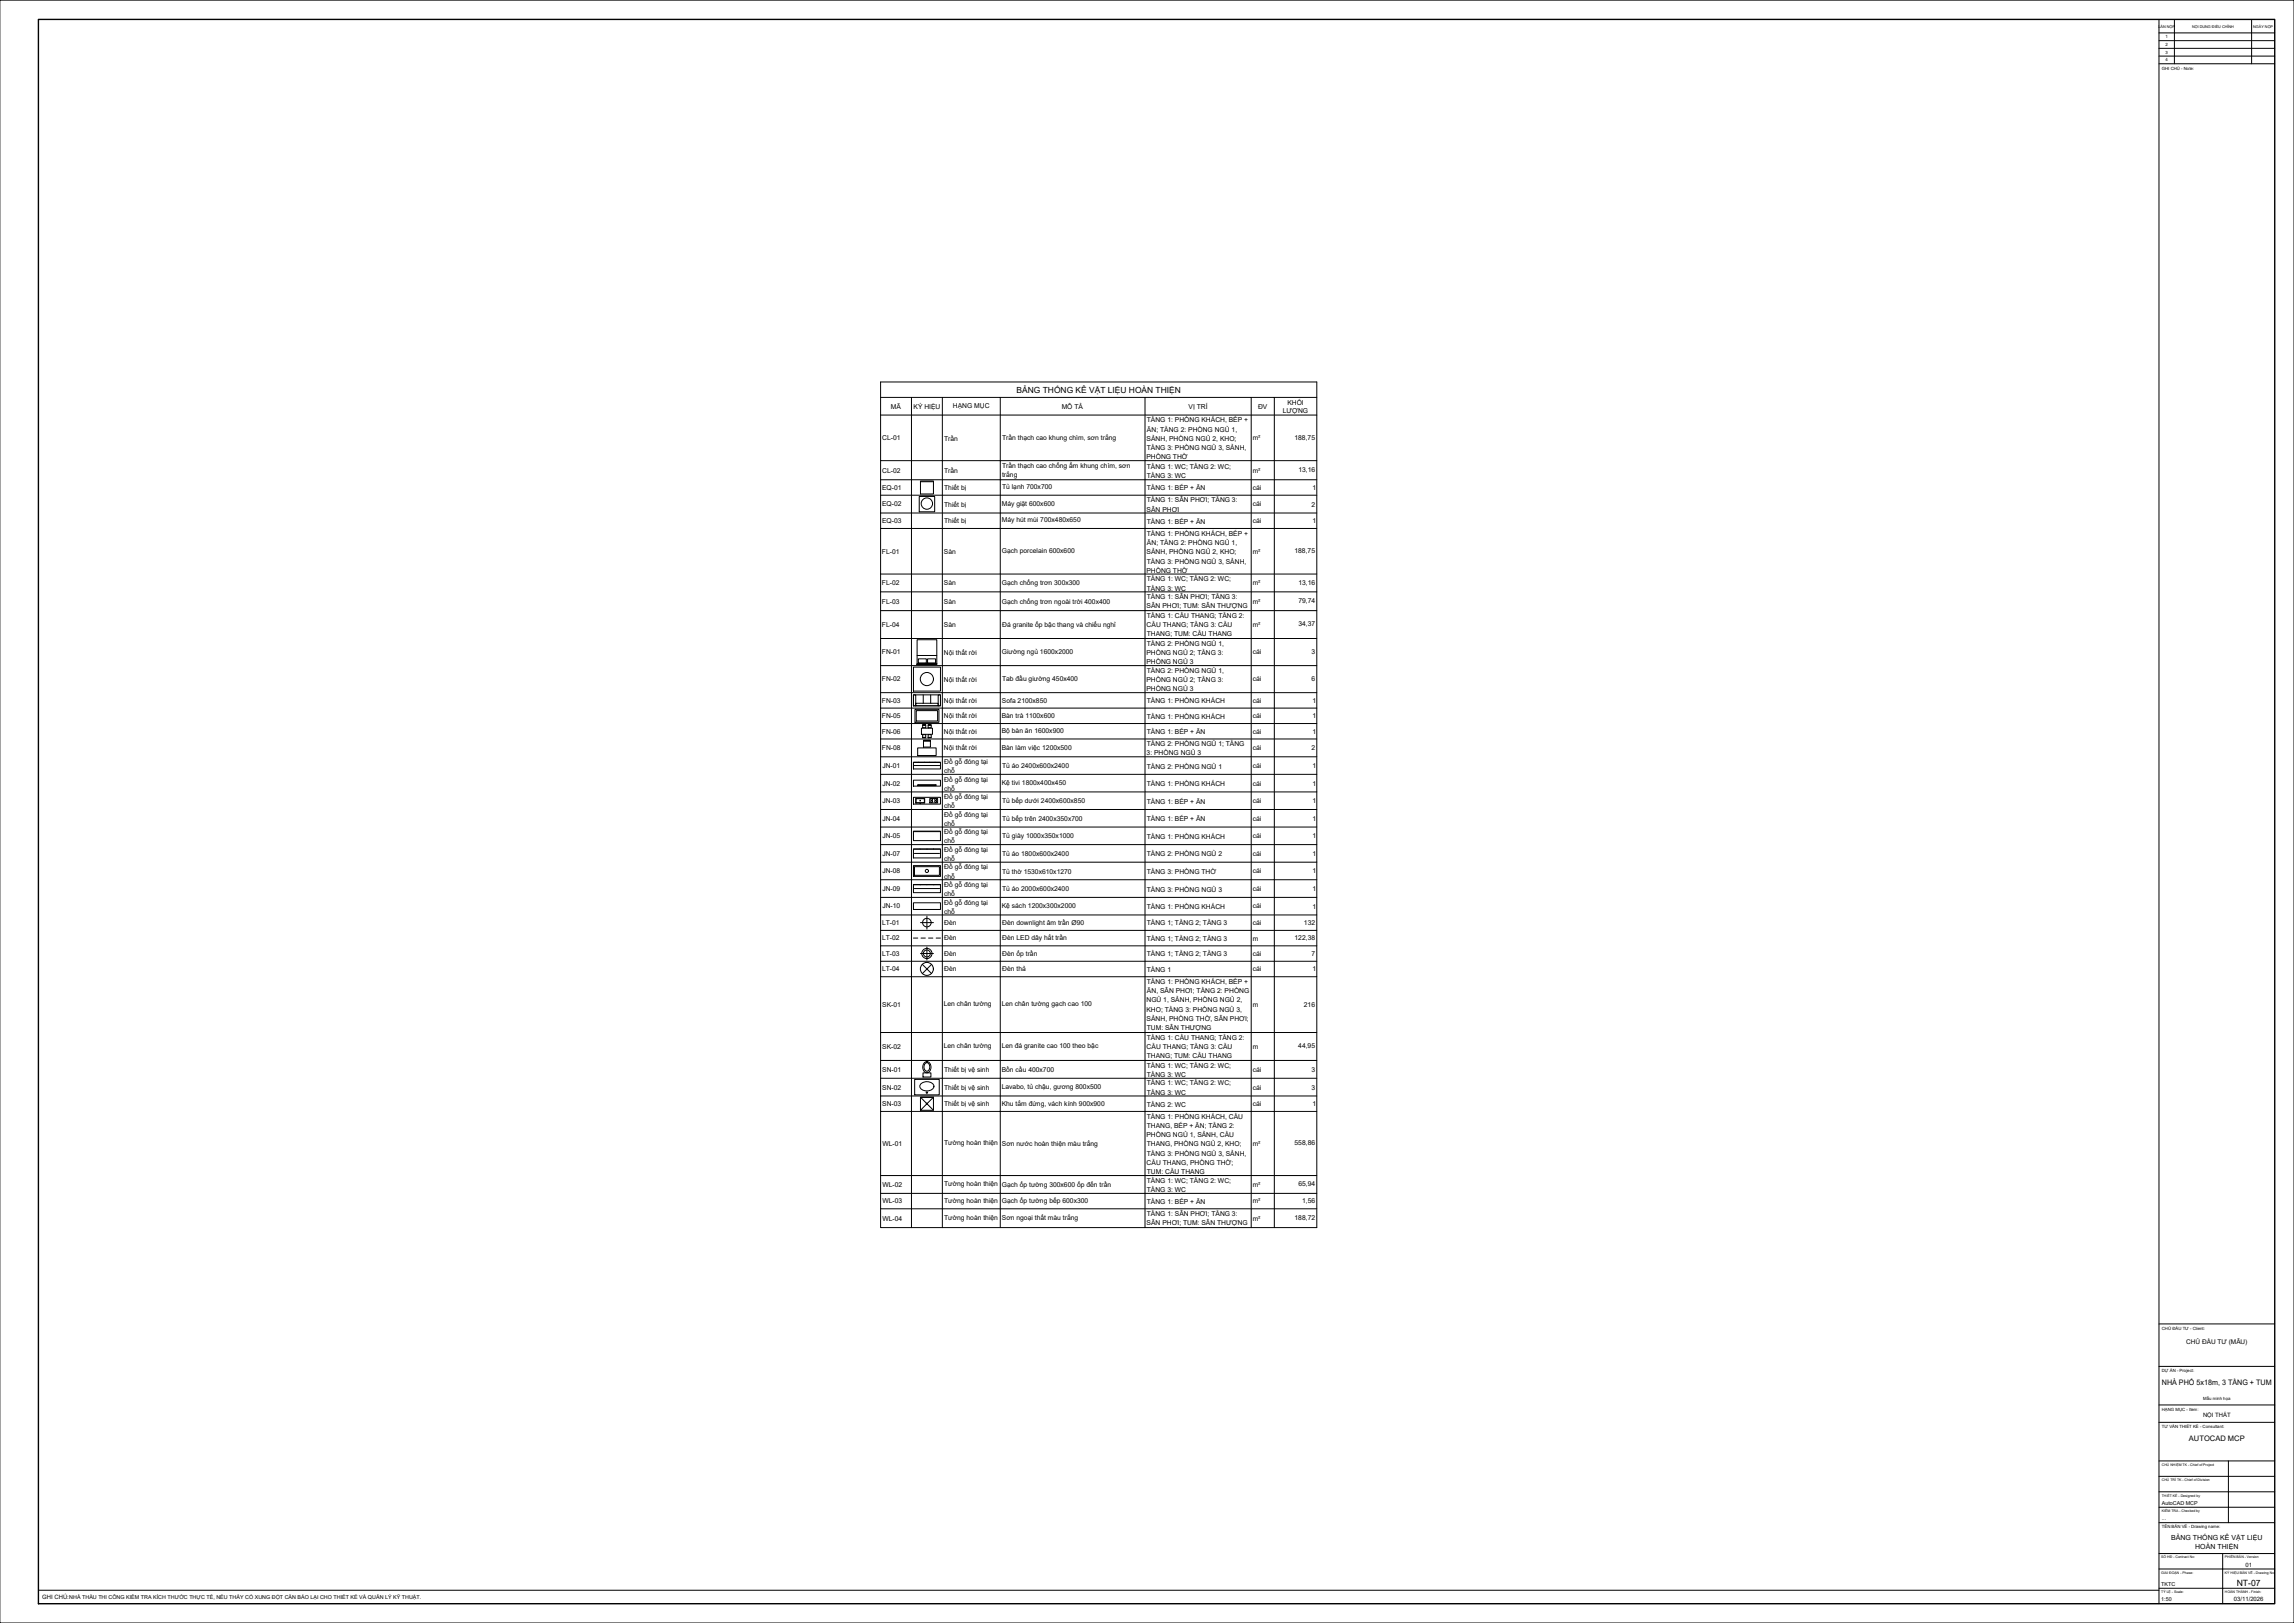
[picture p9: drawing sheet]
<svg xmlns="http://www.w3.org/2000/svg" width="1189mm" height="841mm" viewBox="0 0 1189 841" stroke-linecap="round" stroke-linejoin="round" font-family="sans-serif">
<defs><g id="words">
<text font-size="4.5" x="1159" y="822">NT-07</text>
<text font-size="4.4" x="527" y="204">BẢNG THỐNG KÊ VẬT LIỆU HOÀN THIỆN</text>
<g font-size="3.9">
<text x="1120" y="718">NHÀ PHỐ 5x18m, 3 TẦNG + TUM</text>
<text x="1134" y="747">AUTOCAD MCP</text>
</g>
<g font-size="3.6">
<text x="1125" y="798">BẢNG THỐNG KÊ VẬT LIỆU</text>
<text x="1138" y="802">HOÀN THIỆN</text>
</g>
<g font-size="3.5">
<text x="667" y="210">KHỐI</text>
<text x="462" y="212">MÃ</text>
<text x="473" y="212">KÝ HIỆU</text>
<text x="494" y="212">HẠNG MỤC</text>
<text x="550" y="212">MÔ TẢ</text>
<text x="616" y="212">VỊ TRÍ</text>
<text x="652" y="212">ĐV</text>
<text x="665" y="214">LƯỢNG</text>
<text x="594" y="219">TẦNG 1: PHÒNG KHÁCH, BẾP +</text>
<text x="594" y="224">ĂN; TẦNG 2: PHÒNG NGỦ 1,</text>
<text x="671" y="228">188,75</text>
<text x="457" y="228">CL-01</text>
<text x="489" y="228">Trần</text>
<text x="519" y="228">Trần thạch cao khung chìm, sơn trắng</text>
<text x="594" y="228">SẢNH, PHÒNG NGỦ 2, KHO;</text>
<text x="594" y="233">TẦNG 3: PHÒNG NGỦ 3, SẢNH,</text>
<text x="649" y="228">m²</text>
<text x="594" y="238">PHÒNG THỜ</text>
<text x="457" y="245">CL-02</text>
<text x="489" y="245">Trần</text>
<text x="519" y="242">Trần thạch cao chống ẩm khung chìm, sơn</text>
<text x="594" y="243">TẦNG 1: WC; TẦNG 2: WC;</text>
<text x="649" y="245">m²</text>
<text x="673" y="245">13,16</text>
<text x="519" y="247">trắng</text>
<text x="594" y="248">TẦNG 3: WC</text>
<text x="457" y="254">EQ-01</text>
<text x="489" y="254">Thiết bị</text>
<text x="519" y="254">Tủ lạnh 700x700</text>
<text x="594" y="254">TẦNG 1: BẾP + ĂN</text>
<text x="649" y="254">cái</text>
<text x="680" y="254">1</text>
<text x="457" y="262">EQ-02</text>
<text x="489" y="262">Thiết bị</text>
<text x="519" y="262">Máy giặt 600x600</text>
<text x="594" y="260">TẦNG 1: SÂN PHƠI; TẦNG 3:</text>
<text x="649" y="262">cái</text>
<text x="680" y="262">2</text>
<text x="594" y="265">SÂN PHƠI</text>
<text x="457" y="271">EQ-03</text>
<text x="489" y="271">Thiết bị</text>
<text x="519" y="271">Máy hút mùi 700x480x650</text>
<text x="594" y="271">TẦNG 1: BẾP + ĂN</text>
<text x="649" y="271">cái</text>
<text x="680" y="271">1</text>
<text x="594" y="278">TẦNG 1: PHÒNG KHÁCH, BẾP +</text>
<text x="457" y="287">FL-01</text>
<text x="489" y="287">Sàn</text>
<text x="519" y="287">Gạch porcelain 600x600</text>
<text x="594" y="287">SẢNH, PHÒNG NGỦ 2, KHO;</text>
<text x="594" y="282">ĂN; TẦNG 2: PHÒNG NGỦ 1,</text>
<text x="649" y="287">m²</text>
<text x="671" y="287">188,75</text>
<text x="594" y="292">TẦNG 3: PHÒNG NGỦ 3, SẢNH,</text>
<text x="594" y="297">PHÒNG THỜ</text>
<text x="457" y="303">FL-02</text>
<text x="489" y="303">Sàn</text>
<text x="519" y="303">Gạch chống trơn 300x300</text>
<text x="594" y="301">TẦNG 1: WC; TẦNG 2: WC;</text>
<text x="649" y="303">m²</text>
<text x="673" y="303">13,16</text>
<text x="594" y="306">TẦNG 3: WC</text>
<text x="594" y="310">TẦNG 1: SÂN PHƠI; TẦNG 3:</text>
<text x="457" y="313">FL-03</text>
<text x="489" y="313">Sàn</text>
<text x="519" y="313">Gạch chống trơn ngoài trời 400x400</text>
<text x="594" y="315">SÂN PHƠI; TUM: SÂN THƯỢNG</text>
<text x="649" y="313">m²</text>
<text x="673" y="313">79,74</text>
<text x="594" y="320">TẦNG 1: CẦU THANG; TẦNG 2:</text>
<text x="457" y="325">FL-04</text>
<text x="489" y="325">Sàn</text>
<text x="519" y="325">Đá granite ốp bậc thang và chiếu nghỉ</text>
<text x="594" y="325">CẦU THANG; TẦNG 3: CẦU</text>
<text x="594" y="330">THANG; TUM: CẦU THANG</text>
<text x="649" y="325">m²</text>
<text x="673" y="325">34,37</text>
<text x="594" y="335">TẦNG 2: PHÒNG NGỦ 1,</text>
<text x="457" y="339">FN-01</text>
<text x="489" y="339">Nội thất rời</text>
<text x="519" y="339">Giường ngủ 1600x2000</text>
<text x="594" y="339">PHÒNG NGỦ 2; TẦNG 3:</text>
<text x="649" y="339">cái</text>
<text x="680" y="339">3</text>
<text x="594" y="344">PHÒNG NGỦ 3</text>
<text x="457" y="353">FN-02</text>
<text x="489" y="353">Nội thất rời</text>
<text x="519" y="353">Tab đầu giường 450x400</text>
<text x="594" y="353">PHÒNG NGỦ 2; TẦNG 3:</text>
<text x="594" y="349">TẦNG 2: PHÒNG NGỦ 1,</text>
<text x="649" y="353">cái</text>
<text x="680" y="353">6</text>
<text x="594" y="358">PHÒNG NGỦ 3</text>
<text x="457" y="364">FN-03</text>
<text x="489" y="364">Nội thất rời</text>
<text x="519" y="364">Sofa 2100x850</text>
<text x="594" y="364">TẦNG 1: PHÒNG KHÁCH</text>
<text x="649" y="364">cái</text>
<text x="680" y="364">1</text>
<text x="457" y="372">FN-05</text>
<text x="489" y="372">Nội thất rời</text>
<text x="519" y="372">Bàn trà 1100x600</text>
<text x="594" y="372">TẦNG 1: PHÒNG KHÁCH</text>
<text x="649" y="372">cái</text>
<text x="680" y="372">1</text>
<text x="457" y="380">FN-06</text>
<text x="489" y="380">Nội thất rời</text>
<text x="519" y="380">Bộ bàn ăn 1600x900</text>
<text x="594" y="380">TẦNG 1: BẾP + ĂN</text>
<text x="649" y="380">cái</text>
<text x="680" y="380">1</text>
<text x="457" y="389">FN-08</text>
<text x="489" y="389">Nội thất rời</text>
<text x="519" y="389">Bàn làm việc 1200x500</text>
<text x="594" y="387">TẦNG 2: PHÒNG NGỦ 1; TẦNG</text>
<text x="649" y="389">cái</text>
<text x="680" y="389">2</text>
<text x="489" y="396">Đồ gỗ đóng tại</text>
<text x="594" y="391">3: PHÒNG NGỦ 3</text>
<text x="457" y="398">JN-01</text>
<text x="489" y="401">chỗ</text>
<text x="519" y="398">Tủ áo 2400x600x2400</text>
<text x="594" y="398">TẦNG 2: PHÒNG NGỦ 1</text>
<text x="649" y="398">cái</text>
<text x="680" y="398">1</text>
<text x="457" y="407">JN-02</text>
<text x="489" y="405">Đồ gỗ đóng tại</text>
<text x="519" y="407">Kệ tivi 1800x400x450</text>
<text x="594" y="407">TẦNG 1: PHÒNG KHÁCH</text>
<text x="649" y="407">cái</text>
<text x="680" y="407">1</text>
<text x="489" y="410">chỗ</text>
<text x="457" y="416">JN-03</text>
<text x="489" y="419">chỗ</text>
<text x="489" y="414">Đồ gỗ đóng tại</text>
<text x="519" y="416">Tủ bếp dưới 2400x600x850</text>
<text x="594" y="416">TẦNG 1: BẾP + ĂN</text>
<text x="649" y="416">cái</text>
<text x="680" y="416">1</text>
<text x="457" y="425">JN-04</text>
<text x="489" y="423">Đồ gỗ đóng tại</text>
<text x="519" y="425">Tủ bếp trên 2400x350x700</text>
<text x="594" y="426">TẦNG 1: BẾP + ĂN</text>
<text x="649" y="425">cái</text>
<text x="680" y="425">1</text>
<text x="489" y="428">chỗ</text>
<text x="457" y="434">JN-05</text>
<text x="489" y="437">chỗ</text>
<text x="489" y="432">Đồ gỗ đóng tại</text>
<text x="519" y="434">Tủ giày 1000x350x1000</text>
<text x="594" y="435">TẦNG 1: PHÒNG KHÁCH</text>
<text x="649" y="434">cái</text>
<text x="680" y="434">1</text>
<text x="457" y="443">JN-07</text>
<text x="489" y="441">Đồ gỗ đóng tại</text>
<text x="519" y="444">Tủ áo 1800x600x2400</text>
<text x="594" y="444">TẦNG 2: PHÒNG NGỦ 2</text>
<text x="649" y="443">cái</text>
<text x="680" y="443">1</text>
<text x="489" y="446">chỗ</text>
<text x="457" y="453">JN-08</text>
<text x="489" y="455">chỗ</text>
<text x="489" y="451">Đồ gỗ đóng tại</text>
<text x="519" y="453">Tủ thờ 1530x610x1270</text>
<text x="594" y="453">TẦNG 3: PHÒNG THỜ</text>
<text x="649" y="453">cái</text>
<text x="680" y="453">1</text>
<text x="457" y="462">JN-09</text>
<text x="489" y="460">Đồ gỗ đóng tại</text>
<text x="519" y="462">Tủ áo 2000x600x2400</text>
<text x="594" y="462">TẦNG 3: PHÒNG NGỦ 3</text>
<text x="649" y="462">cái</text>
<text x="680" y="462">1</text>
<text x="489" y="464">chỗ</text>
<text x="457" y="471">JN-10</text>
<text x="489" y="473">chỗ</text>
<text x="489" y="469">Đồ gỗ đóng tại</text>
<text x="519" y="471">Kệ sách 1200x300x2000</text>
<text x="594" y="471">TẦNG 1: PHÒNG KHÁCH</text>
<text x="649" y="471">cái</text>
<text x="680" y="471">1</text>
<text x="457" y="479">LT-01</text>
<text x="489" y="479">Đèn</text>
<text x="519" y="479">Đèn downlight âm trần Ø90</text>
<text x="594" y="479">TẦNG 1; TẦNG 2; TẦNG 3</text>
<text x="649" y="479">cái</text>
<text x="676" y="479">132</text>
<text x="457" y="487">LT-02</text>
<text x="489" y="487">Đèn</text>
<text x="519" y="487">Đèn LED dây hắt trần</text>
<text x="594" y="487">TẦNG 1; TẦNG 2; TẦNG 3</text>
<text x="649" y="487">m</text>
<text x="671" y="487">122,38</text>
<text x="457" y="495">LT-03</text>
<text x="489" y="495">Đèn</text>
<text x="519" y="495">Đèn ốp trần</text>
<text x="594" y="495">TẦNG 1; TẦNG 2; TẦNG 3</text>
<text x="649" y="495">cái</text>
<text x="680" y="495">7</text>
<text x="457" y="503">LT-04</text>
<text x="489" y="503">Đèn</text>
<text x="519" y="503">Đèn thả</text>
<text x="594" y="504">TẦNG 1</text>
<text x="649" y="503">cái</text>
<text x="680" y="503">1</text>
<text x="594" y="510">TẦNG 1: PHÒNG KHÁCH, BẾP +</text>
<text x="594" y="515">ĂN, SÂN PHƠI; TẦNG 2: PHÒNG</text>
<text x="457" y="522">SK-01</text>
<text x="489" y="521">Len chân tường</text>
<text x="519" y="521">Len chân tường gạch cao 100</text>
<text x="594" y="519">NGỦ 1, SẢNH, PHÒNG NGỦ 2,</text>
<text x="649" y="522">m</text>
<text x="676" y="522">216</text>
<text x="594" y="524">KHO; TẦNG 3: PHÒNG NGỦ 3,</text>
<text x="594" y="529">SẢNH, PHÒNG THỜ, SÂN PHƠI;</text>
<text x="594" y="534">TUM: SÂN THƯỢNG</text>
<text x="594" y="539">TẦNG 1: CẦU THANG; TẦNG 2:</text>
<text x="457" y="544">SK-02</text>
<text x="489" y="543">Len chân tường</text>
<text x="519" y="543">Len đá granite cao 100 theo bậc</text>
<text x="594" y="544">CẦU THANG; TẦNG 3: CẦU</text>
<text x="649" y="544">m</text>
<text x="673" y="543">44,95</text>
<text x="594" y="548">THANG; TUM: CẦU THANG</text>
<text x="457" y="555">SN-01</text>
<text x="489" y="555">Thiết bị vệ sinh</text>
<text x="519" y="556">Bồn cầu 400x700</text>
<text x="594" y="553">TẦNG 1: WC; TẦNG 2: WC;</text>
<text x="649" y="555">cái</text>
<text x="680" y="555">3</text>
<text x="594" y="558">TẦNG 3: WC</text>
<text x="594" y="562">TẦNG 1: WC; TẦNG 2: WC;</text>
<text x="457" y="565">SN-02</text>
<text x="489" y="565">Thiết bị vệ sinh</text>
<text x="519" y="564">Lavabo, tủ chậu, gương 800x500</text>
<text x="594" y="567">TẦNG 3: WC</text>
<text x="649" y="565">cái</text>
<text x="680" y="565">3</text>
<text x="457" y="573">SN-03</text>
<text x="489" y="573">Thiết bị vệ sinh</text>
<text x="519" y="573">Khu tắm đứng, vách kính 900x900</text>
<text x="594" y="573">TẦNG 2: WC</text>
<text x="649" y="573">cái</text>
<text x="680" y="573">1</text>
<text x="594" y="580">TẦNG 1: PHÒNG KHÁCH, CẦU</text>
<text x="594" y="584">THANG, BẾP + ĂN; TẦNG 2:</text>
<text x="457" y="594">WL-01</text>
<text x="489" y="593">Tường hoàn thiện</text>
<text x="519" y="594">Sơn nước hoàn thiện màu trắng</text>
<text x="594" y="589">PHÒNG NGỦ 1, SẢNH, CẦU</text>
<text x="649" y="594">m²</text>
<text x="671" y="594">558,86</text>
<text x="594" y="594">THANG, PHÒNG NGỦ 2, KHO;</text>
<text x="594" y="599">TẦNG 3: PHÒNG NGỦ 3, SẢNH,</text>
<text x="594" y="604">CẦU THANG, PHÒNG THỜ;</text>
<text x="594" y="608">TUM: CẦU THANG</text>
<text x="457" y="615">WL-02</text>
<text x="489" y="615">Tường hoàn thiện</text>
<text x="519" y="615">Gạch ốp tường 300x600 ốp đến trần</text>
<text x="594" y="613">TẦNG 1: WC; TẦNG 2: WC;</text>
<text x="594" y="618">TẦNG 3: WC</text>
<text x="649" y="615">m²</text>
<text x="673" y="615">65,94</text>
<text x="457" y="624">WL-03</text>
<text x="489" y="623">Tường hoàn thiện</text>
<text x="519" y="624">Gạch ốp tường bếp 600x300</text>
<text x="594" y="624">TẦNG 1: BẾP + ĂN</text>
<text x="649" y="624">m²</text>
<text x="675" y="623">1,56</text>
<text x="457" y="632">WL-04</text>
<text x="489" y="632">Tường hoàn thiện</text>
<text x="519" y="632">Sơn ngoại thất màu trắng</text>
<text x="594" y="635">SÂN PHƠI; TUM: SÂN THƯỢNG</text>
<text x="594" y="630">TẦNG 1: SÂN PHƠI; TẦNG 3:</text>
<text x="649" y="632">m²</text>
<text x="671" y="632">188,72</text>
</g>
<text font-size="3.4" x="1133" y="697">CHỦ ĐẦU TƯ (MẪU)</text>
<g font-size="3.1">
<text x="1142" y="734">NỘI THẤT</text>
<text x="1164" y="812">01</text>
<text x="22" y="829">GHI CHÚ:NHÀ THẦU THI CÔNG KIỂM TRA KÍCH THƯỚC THỰC TẾ, NẾU THẤY CÓ XUNG ĐỘT CẦN BÁO LẠI CHO THIẾT KẾ VÀ QUẢN LÝ KỸ THUẬT.</text>
<text x="1158" y="830">03/11/2026</text>
</g>
<g font-size="2.8">
<text x="1120" y="780">AutoCAD MCP</text>
<text x="1120" y="788">...</text>
<text x="1120" y="822">TKTC</text>
<text x="1120" y="830">1:50</text>
</g>
<g font-size="2.2">
<text x="1122" y="20">1</text>
<text x="1122" y="24">2</text>
<text x="1122" y="28">3</text>
<text x="1122" y="32">4</text>
<text x="1120" y="36">GHI CHÚ - Note:</text>
<text x="1120" y="689">CHỦ ĐẦU TƯ - Client:</text>
<text x="1120" y="711">DỰ ÁN - Project:</text>
<text x="1142" y="726">Mẫu minh họa</text>
<text x="1120" y="731">HẠNG MỤC - Item:</text>
<text x="1120" y="740">TƯ VẤN THIẾT KẾ - Consultant:</text>
<text x="1120" y="792">TÊN BẢN VẼ - Drawing name:</text>
</g>
<g font-size="2">
<text x="1119" y="14">LẦN NỘP</text>
<text x="1136" y="14">NỘI DUNG ĐIỀU CHỈNH</text>
<text x="1168" y="14">NGÀY NỘP</text>
</g>
<g font-size="1.8">
<text x="1120" y="760">CHỦ NHIỆM TK - Chief of Project</text>
<text x="1120" y="768">CHỦ TRÌ TK - Chief of Division</text>
<text x="1120" y="776">THIẾT KẾ - Designed by</text>
<text x="1120" y="784">KIỂM TRA - Checked by</text>
<text x="1120" y="807">SỐ HĐ - Contract No:</text>
<text x="1153" y="807">PHIÊN BẢN - Version</text>
<text x="1120" y="815">GIAI ĐOẠN - Phase:</text>
<text x="1153" y="815">KÝ HIỆU BẢN VẼ - Drawing No</text>
<text x="1120" y="825">TỶ LỆ - Scale:</text>
<text x="1153" y="825">HOÀN THÀNH - Finish:</text>
</g>
</g></defs>
<!-- layer: A-ANNO-TEXT -->
<g fill="none" stroke="#000" stroke-width=".52">
<path d="M456 198h226v438h-226zM456 206h226M456 215h226M472 206v430M488 206v430M518 206v430M593 206v430M648 206v430M660 206v430M456 239h226M456 249h226M456 257h226"/>
<path d="M476 257h8v8h-8zM477 249h7v7h-7zM477 250h7M456 266h226M456 274h226M456 297h226M456 307h226M456 316h226M456 331h226M475 331h10v13h-10h10h-10zM475 340h10M456 345h226"/>
<path d="M456 359h226M473 346h14v12h-14zM476 341h4v3h-4zM481 341h4v3h-4zM456 367h226M456 375h226M473 360h14v6h-14zM473 360h2v6h-2zM474 368h13v6h-13zM475 364h11v2h-11zM475 368h11v6h-11zM478 377h5v4h-5z"/>
<path d="M478 376h2v1h-2zM478 376h2zM478 360v4M481 376h2v1h-2zM481 376h2zM482 360v4M486 360h1v6h-1zM456 383h226M456 392h226M473 395h14v3h-14zM473 395h14M476 388h9v4h-9z"/>
<path d="M476 395h.1M478 381h2v1h-2zM478 382h2zM479 384h3v3h-3zM479 384h3zM479 395h.1M481 381h2v1h-2zM481 382h2zM482 395h.1M485 395h.1M456 401h226M456 410h226"/>
<path d="M456 419h226M473 404h14v3h-14zM473 413h14v4h-14zM475 414h4v2h-4zM476 407h9h-9zM482 414h4v2h-4zM456 429h226M456 438h226M473 431h14v5h-14zM473 440h14v5h-14zM473 431h14M477 440h.1"/>
<path d="M480 440h.1M484 440h.1M456 447h226M456 456h226M473 449h14v5h-14zM473 458h14v5h-14zM473 440h14M473 458h14M474 449h13v5h-13zM477 458h.1M480 458h.1M484 458h.1"/>
<path d="M456 465h226M456 474h226M473 468h14v3h-14zM477 478h7M480 475v6M456 482h226M456 490h226M456 498h226M473 486h3M477 494h7M477 486h3M478 500l5 5"/>
<path d="M480 491v6M481 486h2M483 500l-5 5M485 486h2M456 506h226M456 535h226M456 550h226M456 559h226M474 559h13v8h-13zM478 556h4v2h-4zM479 551a2.7 2.7 0 0 1 4 1 2.7 2.7 0 0 1-2 4 2.7 2.7 0 0 1-3-2 2.7 2.7 0 0 1 1-3zM480 551a1.9 1.9 0 0 1 2 2 1.9 1.9 0 0 1-2 2 2.8 2.8 0 0 1 0-4z"/>
<path d="M456 568h226M456 576h226M477 569l7 6M477 561a4 4 0 0 1 7 2 4 4 0 0 1-7 0zM484 569l-7 6h7v-6h-7v6M456 609h226M456 618h226M456 626h226"/>
<circle cx="480" cy="261" r="2.9"/>
<circle cx="480" cy="352" r="3"/>
<circle cx="477" cy="416" r=".1"/>
<circle cx="477" cy="415" r=".2"/>
<circle cx="483" cy="415" r=".5"/>
<circle cx="483" cy="414" r=".5"/>
<circle cx="485" cy="415" r=".5"/>
<circle cx="485" cy="414" r=".5"/>
<circle cx="480" cy="451" r=".8"/>
<circle cx="480" cy="478" r="2.2"/>
<circle cx="480" cy="494" r="2.6"/>
<circle cx="480" cy="494" r="1.8"/>
<circle cx="480" cy="502" r="3"/>
<circle cx="480" cy="566" r=".4"/>
<circle cx="480" cy="572" r=".3"/>
</g>
<!-- layer: A-HIDD -->
<path d="M474 397h13M474 442h13M474 460h13" fill="none" stroke="#000" stroke-width=".52"/>
<!-- layer: A-GLAZ -->
<path d="M477 569h7" fill="none" stroke="#000" stroke-width=".52"/>
<!-- layer: A-ANNO-TTLB -->
<g fill="none" stroke="#000" stroke-width=".52">
<path d="M0 0h1189v841h-1189M1119 10v821M1119 17h60M1127 10v23M1167 10v23M1119 33h60M1119 21h60M1119 25h60M1119 29h60M1119 686h60M1119 708h60M1119 728h60"/>
<path d="M1119 737h60M1119 757h60M1155 757v32M1119 765h60M1119 773h60M1119 789h60M1119 781h60M1119 805h60M1119 813h60M1152 805v26M20 824h1099M1119 823h60"/>
</g>
<path d="M20 10h1159v821h-1159z" fill="none" stroke="#000" stroke-width=".72"/>
<use href="#words"/>
</svg>
